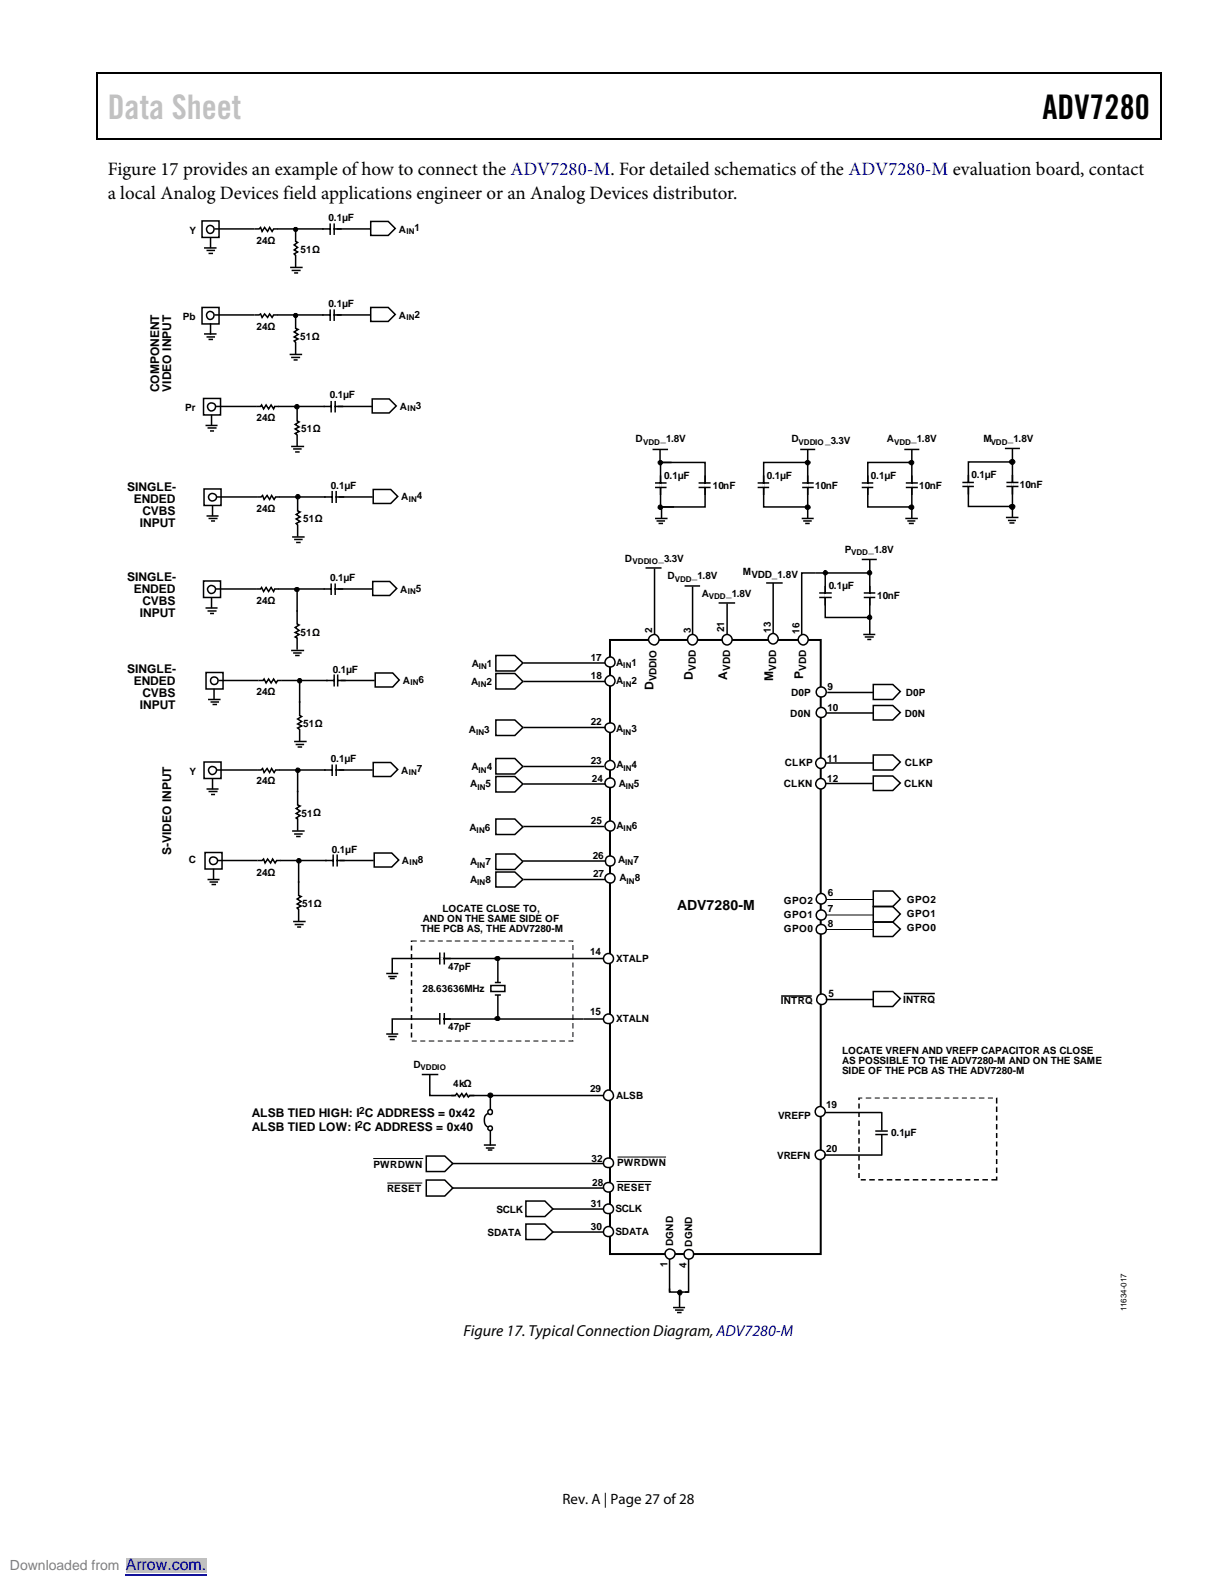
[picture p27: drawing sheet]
<svg xmlns="http://www.w3.org/2000/svg" width="216mm" height="279mm" viewBox="0 0 216 279" stroke-linecap="round" stroke-linejoin="round" font-family="sans-serif">
<defs><g id="words">
<text font-size="6" fill="#c1c1c1" x="19" y="21">Data Sheet</text>
<text font-size="6" x="184.3" y="21">ADV7280</text>
<g font-size="3.3">
<text x="19" y="35.2">a local Analog Devices field applications engineer or an Analog Devices distributor.</text>
<text x="19" y="30.9">Figure 17 provides an example of how to connect the ADV7280-M. For detailed schematics of the ADV7280-M evaluation board, contact</text>
</g>
<text font-size="2.8" x="82" y="236.3">Figure 17. Typical Connection Diagram,ADV7280-M</text>
<text font-size="2.8" fill="#00f" x="22.2" y="277.6">Arrow.com.</text>
<text font-size="2.6" x="99.5" y="266">Rev. A | Page 27 of 28</text>
<text font-size="2.5" x="119.7" y="160.9">ADV7280-M</text>
<text font-size="2.5" fill="#808080" x="1.8" y="277.6">Downloaded from</text>
<g font-size="2.1">
<text x="28.2" y="69.4" transform="rotate(-90 28.2 69.4)">COMPONENT</text>
<text x="30.3" y="69.3" transform="rotate(-90 30.3 69.3)">VIDEO INPUT</text>
<text x="22.5" y="86.9">SINGLE-</text>
<text x="23.6" y="89">ENDED</text>
<text x="24.7" y="93.3">INPUT</text>
<text x="25.2" y="91.1">CVBS</text>
<text x="22.5" y="102.8">SINGLE-</text>
<text x="23.6" y="104.9">ENDED</text>
<text x="25.2" y="107.1">CVBS</text>
<text x="24.7" y="109.2">INPUT</text>
<text x="22.5" y="119">SINGLE-</text>
<text x="23.6" y="121.1">ENDED</text>
<text x="24.7" y="125.3">INPUT</text>
<text x="25.2" y="123.2">CVBS</text>
<text x="115.6" y="122" transform="rotate(-90 115.6 122)">D</text>
<text x="122.5" y="120.2" transform="rotate(-90 122.5 120.2)">D</text>
<text x="128.6" y="120.2" transform="rotate(-90 128.6 120.2)">A</text>
<text x="136.7" y="120.4" transform="rotate(-90 136.7 120.4)">M</text>
<text x="142" y="120.1" transform="rotate(-90 142 120.1)">P</text>
<text x="30.3" y="151.2" transform="rotate(-90 30.3 151.2)">S-VIDEO INPUT</text>
<text x="44.5" y="197.6">ALSB TIED HIGH: I C ADDRESS = 0x42</text>
<text x="44.5" y="200.1">ALSB TIED LOW: I C ADDRESS = 0x40</text>
</g>
<g font-size="1.8">
<text x="33.5" y="41.3">Y</text>
<text x="58.1" y="39.1">0.1µF</text>
<text x="70.5" y="41.1">A</text>
<text x="73.3" y="40.9">1</text>
<text x="45.4" y="43.1">24Ω</text>
<text x="53.1" y="44.7">51Ω</text>
<text x="32.4" y="56.6">Pb</text>
<text x="45.4" y="58.3">24Ω</text>
<text x="58.1" y="54.3">0.1µF</text>
<text x="70.5" y="56.4">A</text>
<text x="73.3" y="56.2">2</text>
<text x="53.1" y="60.2">51Ω</text>
<text x="58.3" y="70.4">0.1µF</text>
<text x="32.7" y="72.7">Pr</text>
<text x="45.4" y="74.5">24Ω</text>
<text x="53.3" y="76.4">51Ω</text>
<text x="70.7" y="72.5">A</text>
<text x="73.5" y="72.3">3</text>
<text x="112.4" y="78.2">D</text>
<text x="116.8" y="78.2">_1.8V</text>
<text x="139.9" y="78.2">D</text>
<text x="145.9" y="78.5">_3.3V</text>
<text x="156.8" y="78.2">A</text>
<text x="161.1" y="78.2">_1.8V</text>
<text x="173.9" y="78.2">M</text>
<text x="178.2" y="78.2">_1.8V</text>
<text x="58.5" y="86.5">0.1µF</text>
<text x="70.9" y="88.5">A</text>
<text x="73.7" y="88.3">4</text>
<text x="117.5" y="84.6">0.1µF</text>
<text x="126" y="86.4">10nF</text>
<text x="135.6" y="84.6">0.1µF</text>
<text x="144.1" y="86.4">10nF</text>
<text x="154" y="84.6">0.1µF</text>
<text x="162.5" y="86.4">10nF</text>
<text x="171.8" y="84.5">0.1µF</text>
<text x="180.3" y="86.3">10nF</text>
<text x="45.4" y="90.5">24Ω</text>
<text x="53.6" y="92.3">51Ω</text>
<text x="110.5" y="99.3">D</text>
<text x="116.4" y="99.3">_3.3V</text>
<text x="131.3" y="101.7">M</text>
<text x="149.4" y="97.7">P</text>
<text x="153.6" y="97.7">_1.8V</text>
<text x="45.4" y="106.9">24Ω</text>
<text x="58.4" y="102.8">0.1µF</text>
<text x="70.8" y="104.8">A</text>
<text x="73.6" y="104.6">5</text>
<text x="118.1" y="102.4">D</text>
<text x="122.4" y="102.4">_1.8V</text>
<text x="124.1" y="105.5">A</text>
<text x="128.4" y="105.5">_1.8V</text>
<text x="132.9" y="102.2">VDD_1.8V</text>
<text x="146.5" y="104.1">0.1µF</text>
<text x="155.1" y="105.9">10nF</text>
<text x="53.1" y="112.4">51Ω</text>
<text x="115.3" y="111.9" transform="rotate(-90 115.3 111.9)">2</text>
<text x="122.1" y="111.9" transform="rotate(-90 122.1 111.9)">3</text>
<text x="128" y="111.8" transform="rotate(-90 128 111.8)">21</text>
<text x="136.3" y="111.9" transform="rotate(-90 136.3 111.9)">13</text>
<text x="141.4" y="112" transform="rotate(-90 141.4 112)">16</text>
<text x="58.8" y="118.9">0.1µF</text>
<text x="83.4" y="117.9">A</text>
<text x="86.1" y="117.9">1</text>
<text x="104.5" y="116.8">17</text>
<text x="108.9" y="117.7">A</text>
<text x="111.6" y="117.7">1</text>
<text x="123.1" y="118.6" transform="rotate(-90 123.1 118.6)">VDD</text>
<text x="129.1" y="118.6" transform="rotate(-90 129.1 118.6)">VDD</text>
<text x="137.3" y="118.6" transform="rotate(-90 137.3 118.6)">VDD</text>
<text x="142.6" y="118.6" transform="rotate(-90 142.6 118.6)">VDD</text>
<text x="45.4" y="123">24Ω</text>
<text x="71.2" y="120.9">A</text>
<text x="74" y="120.8">6</text>
<text x="83.3" y="121.1">A</text>
<text x="86" y="121.1">2</text>
<text x="104.5" y="120.1">18</text>
<text x="108.9" y="121">A</text>
<text x="111.6" y="121">2</text>
<text x="116.1" y="120.5" transform="rotate(-90 116.1 120.5)">VDDIO</text>
<text x="139.9" y="123">D0P</text>
<text x="146.3" y="122">9</text>
<text x="146.3" y="125.7">10</text>
<text x="160.2" y="123">D0P</text>
<text x="53.6" y="128.6">51Ω</text>
<text x="82.9" y="129.5">A</text>
<text x="85.6" y="129.5">3</text>
<text x="104.5" y="128.1">22</text>
<text x="108.9" y="129.5">A</text>
<text x="111.6" y="129.5">3</text>
<text x="139.7" y="126.7">D0N</text>
<text x="160" y="126.7">D0N</text>
<text x="33.5" y="137">Y</text>
<text x="58.5" y="134.8">0.1µF</text>
<text x="70.9" y="136.8">A</text>
<text x="73.7" y="136.6">7</text>
<text x="83.4" y="136.3">A</text>
<text x="86.1" y="136.3">4</text>
<text x="104.5" y="135.1">23</text>
<text x="109" y="135.9">A</text>
<text x="111.7" y="135.9">4</text>
<text x="138.8" y="135.5">CLKP</text>
<text x="146.3" y="134.7">11</text>
<text x="160" y="135.5">CLKP</text>
<text x="45.4" y="138.6">24Ω</text>
<text x="83.2" y="139.2">A</text>
<text x="85.9" y="139.2">5</text>
<text x="104.6" y="138.2">24</text>
<text x="109.4" y="139.1">A</text>
<text x="112.1" y="139.1">5</text>
<text x="138.6" y="139.2">CLKN</text>
<text x="146.3" y="138.3">12</text>
<text x="159.9" y="139.2">CLKN</text>
<text x="53.3" y="144.4">51Ω</text>
<text x="83" y="146.9">A</text>
<text x="85.7" y="146.9">6</text>
<text x="104.5" y="145.7">25</text>
<text x="109" y="146.5">A</text>
<text x="111.7" y="146.5">6</text>
<text x="33.4" y="152.7">C</text>
<text x="45.4" y="154.9">24Ω</text>
<text x="58.7" y="150.8">0.1µF</text>
<text x="71.1" y="152.8">A</text>
<text x="73.9" y="152.6">8</text>
<text x="83.1" y="153">A</text>
<text x="85.8" y="153">7</text>
<text x="104.8" y="151.9">26</text>
<text x="104.9" y="155.2">27</text>
<text x="109.3" y="152.6">A</text>
<text x="109.5" y="155.9">A</text>
<text x="112" y="152.6">7</text>
<text x="112.2" y="155.9">8</text>
<text x="53.5" y="160.4">51Ω</text>
<text x="78.2" y="161.3">LOCATE CLOSE TO,</text>
<text x="83.1" y="156.1">A</text>
<text x="85.8" y="156.1">8</text>
<text x="138.6" y="159.9">GPO2</text>
<text x="146.4" y="158.5">6</text>
<text x="146.4" y="161.3">7</text>
<text x="160.4" y="159.7">GPO2</text>
<text x="74.4" y="164.9">THE PCB AS, THE ADV7280-M</text>
<text x="74.8" y="163.1">AND ON THE SAME SIDE OF</text>
<text x="138.6" y="162.4">GPO1</text>
<text x="138.6" y="164.8">GPO0</text>
<text x="146.4" y="163.9">8</text>
<text x="160.4" y="162.2">GPO1</text>
<text x="160.4" y="164.7">GPO0</text>
<text x="79.2" y="171.6">47pF</text>
<text x="104.3" y="169">14</text>
<text x="108.9" y="170.1">XTALP</text>
<text x="74.7" y="175.4">28.63636MHz</text>
<text x="104.3" y="179.6">15</text>
<text x="138" y="177.6">INTRQ</text>
<text x="146.5" y="176.2">5</text>
<text x="159.7" y="177.3">INTRQ</text>
<text x="79.2" y="182.2">47pF</text>
<text x="108.9" y="180.8">XTALN</text>
<text x="73.1" y="188.8">D</text>
<text x="148.9" y="186.4">LOCATE VREFN AND VREFP CAPACITOR AS CLOSE</text>
<text x="148.9" y="188.1">AS POSSIBLE TO THE ADV7280-M AND ON THE SAME</text>
<text x="148.9" y="189.9">SIDE OF THE PCB AS THE ADV7280-M</text>
<text x="63.5" y="197">2</text>
<text x="80.2" y="192.3">4kΩ</text>
<text x="104.3" y="193.1">29</text>
<text x="108.9" y="194.3">ALSB</text>
<text x="137.6" y="197.8">VREFP</text>
<text x="146.1" y="195.9">19</text>
<text x="63.2" y="199.5">2</text>
<text x="146.1" y="203.7">20</text>
<text x="157.6" y="200.9">0.1µF</text>
<text x="66" y="206.5">PWRDWN</text>
<text x="104.6" y="205.4">32</text>
<text x="104.7" y="209.8">28</text>
<text x="109.1" y="206.3">PWRDWN</text>
<text x="137.4" y="205">VREFN</text>
<text x="68.5" y="210.8">RESET</text>
<text x="87.8" y="214.4">SCLK</text>
<text x="104.5" y="213.5">31</text>
<text x="108.8" y="214.4">SCLK</text>
<text x="109.1" y="210.6">RESET</text>
<text x="86.2" y="218.5">SDATA</text>
<text x="104.5" y="217.5">30</text>
<text x="108.8" y="218.4">SDATA</text>
<text x="119" y="220.4" transform="rotate(-90 119 220.4)">DGND</text>
<text x="122.4" y="220.5" transform="rotate(-90 122.4 220.5)">DGND</text>
<text x="118" y="224.1" transform="rotate(-90 118 224.1)">1</text>
<text x="121.4" y="224.2" transform="rotate(-90 121.4 224.2)">4</text>
</g>
<g font-size="1.4">
<text x="71.9" y="41.4">IN</text>
<text x="71.9" y="56.6">IN</text>
<text x="72.1" y="72.7">IN</text>
<text x="113.7" y="78.6">VDD</text>
<text x="141.2" y="78.6">VDDIO</text>
<text x="158.1" y="78.6">VDD</text>
<text x="175.2" y="78.6">VDD</text>
<text x="72.3" y="88.7">IN</text>
<text x="111.9" y="99.8">VDDIO</text>
<text x="150.5" y="98.2">VDD</text>
<text x="72.1" y="105">IN</text>
<text x="119.3" y="102.8">VDD</text>
<text x="125.3" y="106">VDD</text>
<text x="84.7" y="118.3">IN</text>
<text x="110.2" y="118.2">IN</text>
<text x="72.6" y="121.2">IN</text>
<text x="84.6" y="121.5">IN</text>
<text x="110.2" y="121.4">IN</text>
<text x="84.2" y="130">IN</text>
<text x="110.2" y="130">IN</text>
<text x="72.3" y="137">IN</text>
<text x="84.6" y="136.7">IN</text>
<text x="110.2" y="136.3">IN</text>
<text x="84.4" y="139.7">IN</text>
<text x="110.7" y="139.6">IN</text>
<text x="84.3" y="147.4">IN</text>
<text x="110.3" y="147">IN</text>
<text x="72.4" y="153">IN</text>
<text x="84.4" y="153.4">IN</text>
<text x="110.6" y="153">IN</text>
<text x="84.4" y="156.6">IN</text>
<text x="110.8" y="156.3">IN</text>
<text x="74.3" y="189.3">VDDIO</text>
<text x="199.2" y="231.8" transform="rotate(-90 199.2 231.8)">11634-017</text>
</g>
</g></defs>
<path d="M17 12.7h.3v1h-.3zM17 12.7h.3v.3h-.3zM82.7 12.7h.2v.3h-.2zM205.2 12.7h.3v1h-.3zM205.2 12.7h.3v.3h-.3zM17 24.4h.3v.3h-.3zM82.4 24.4h.3v.3h-.3zM205.2 24.4h.3v.3h-.3z" fill="#000"/>
<path d="M17.1 13.7v10.7M17.3 12.8h65.4M82.9 12.8h122.3M205.3 13.7v10.7M17.3 24.5h187.9" fill="none" stroke="#000" stroke-width=".25"/>
<path d="M107.6 169.5h-38.2v2.7" fill="none" stroke="#000" stroke-width=".27"/>
<path d="M107.9 113.2h37.2v108.6h-37.2z" fill="none" stroke="#000" stroke-width=".35"/>
<circle cx="107.6" cy="213.8" r=".87" fill="#fff"/>
<g fill="none" stroke="#000" stroke-width=".27">
<path d="M97.6 213.8h9.1"/>
<circle cx="107.6" cy="213.8" r=".87"/>
</g>
<path d="M93 212.4h3.4l1.4 1.4-1.4 1.3h-3.4z" fill-rule="evenodd" fill="#fff"/>
<path d="M93 212.4h3.4l1.4 1.4-1.4 1.3h-3.4z" fill="none" stroke="#000" stroke-width=".27"/>
<circle cx="107.6" cy="217.8" r=".89" fill="#fff"/>
<g fill="none" stroke="#000" stroke-width=".27">
<path d="M97.6 217.9h9.1"/>
<circle cx="107.6" cy="217.8" r=".89"/>
</g>
<path d="M93 216.5h3.4l1.4 1.4-1.4 1.3h-3.4z" fill-rule="evenodd" fill="#fff"/>
<path d="M93 216.5h3.4l1.4 1.4-1.4 1.3h-3.4z" fill="none" stroke="#000" stroke-width=".27"/>
<circle cx="107.9" cy="117.1" r=".89" fill="#fff"/>
<circle cx="107.9" cy="117.1" r=".89" fill="none" stroke="#000" stroke-width=".27"/>
<circle cx="107.9" cy="120.4" r=".9" fill="#fff"/>
<circle cx="107.9" cy="120.4" r=".9" fill="none" stroke="#000" stroke-width=".27"/>
<circle cx="107.9" cy="128.7" r=".89" fill="#fff"/>
<circle cx="107.9" cy="128.7" r=".89" fill="none" stroke="#000" stroke-width=".27"/>
<circle cx="107.9" cy="135.3" r=".88" fill="#fff"/>
<circle cx="107.9" cy="135.3" r=".88" fill="none" stroke="#000" stroke-width=".27"/>
<circle cx="145.2" cy="159" r=".9" fill="#fff"/>
<circle cx="145.2" cy="159" r=".9" fill="none" stroke="#000" stroke-width=".27"/>
<path d="M146.1 159.1h8.3" fill="none" stroke="#000" stroke-width=".18"/>
<circle cx="145.2" cy="161.8" r=".89" fill="#fff"/>
<circle cx="145.2" cy="161.8" r=".89" fill="none" stroke="#000" stroke-width=".27"/>
<path d="M146.1 161.8h8.3" fill="none" stroke="#000" stroke-width=".18"/>
<circle cx="145.2" cy="164.3" r=".88" fill="#fff"/>
<circle cx="145.2" cy="164.3" r=".88" fill="none" stroke="#000" stroke-width=".27"/>
<path d="M146.1 164.4h8.3" fill="none" stroke="#000" stroke-width=".18"/>
<circle cx="145.2" cy="122.4" r=".89" fill="#fff"/>
<circle cx="145.2" cy="122.4" r=".89" fill="none" stroke="#000" stroke-width=".27"/>
<circle cx="145.2" cy="126" r=".89" fill="#fff"/>
<circle cx="145.2" cy="126" r=".89" fill="none" stroke="#000" stroke-width=".27"/>
<circle cx="145.1" cy="135" r=".9" fill="#fff"/>
<circle cx="145.1" cy="135" r=".9" fill="none" stroke="#000" stroke-width=".27"/>
<circle cx="145.1" cy="138.6" r=".89" fill="#fff"/>
<g fill="none" stroke="#000" stroke-width=".27">
<path d="M68.3 172.2h2.1M68.6 172.7h1.6M68.9 173h.9M77.8 179.1v2.1M77.8 168.4v2.2M78.4 169.5h1.3M78.6 179.1v2.1M78.6 168.4v2.2M86.8 174.3h2.5v1h-2.5zM87.5 173.7h1.1M87.5 176h1.1M88 169.8v3.9"/>
<path d="M88 176v3.8M68.3 182.9h2.1M68.6 183.3h1.6M68.9 183.8h.9M78.4 180.2h1.3M107.6 180.2h-38.2v2.7"/>
<circle cx="145.1" cy="138.6" r=".89"/>
</g>
<path d="M87.6 169.3a.47 .47 0 0 1 .8 .2l-.1 .2a.5 .5 0 0 1-.8-.2zM87.6 179.9a.47 .47 0 0 1 .8 .2l-.1 .2a.5 .5 0 0 1-.8-.2z" fill="#000"/>
<path d="M87.6 169.3a.47 .47 0 0 1 .8 .2l-.1 .2a.5 .5 0 0 1-.8-.2zM87.6 179.9a.47 .47 0 0 1 .8 .2l-.1 .2a.5 .5 0 0 1-.8-.2z" fill="none" stroke="#000" stroke-width=".18"/>
<path d="M77.8 169.5h.8M77.8 180.2h.8" fill="none" stroke="#fff" stroke-width=".35"/>
<circle cx="107.6" cy="169.5" r=".89" fill="#fff"/>
<circle cx="107.6" cy="169.5" r=".89" fill="none" stroke="#000" stroke-width=".27"/>
<circle cx="107.6" cy="180.2" r=".87" fill="#fff"/>
<g fill="none" stroke="#000" stroke-width=".27">
<path d="M76 190v3.7h31.6M85.6 202.5h2.1M85.9 203h1.5M86.3 203.4h.8"/>
<circle cx="107.6" cy="180.2" r=".87"/>
</g>
<circle cx="86.7" cy="193.7" r=".43" fill="#000"/>
<circle cx="86.7" cy="193.7" r=".43" fill="none" stroke="#000" stroke-width=".18"/>
<circle cx="107.6" cy="193.7" r=".9" fill="#fff"/>
<g fill="none" stroke="#000" stroke-width=".27">
<path d="M74.6 190h2.9"/>
<circle cx="107.6" cy="193.7" r=".9"/>
</g>
<path d="M80.4 193.6h2.6l-.1 .3h-2.6z" fill="#fff"/>
<path d="M79.8 193.7h.7l.3-.3 .4 .6 .5-.6 .3 .6 .5-.6 .3 .6 .3-.3h.8" fill="none" stroke="#000" stroke-width=".27"/>
<circle cx="86.7" cy="199.5" r=".42" fill="#fff"/>
<circle cx="86.7" cy="199.5" r=".42" fill="none" stroke="#000" stroke-width=".27"/>
<circle cx="86.7" cy="196.6" r=".44" fill="#fff"/>
<g fill="none" stroke="#000" stroke-width=".27">
<path d="M86.3 196.9a1.46 1.46 0 0 0 0 2.4M86.7 193.8v2.4M86.7 199.8v2.8"/>
<circle cx="86.7" cy="196.6" r=".44"/>
</g>
<circle cx="118.5" cy="221.8" r=".9" fill="#fff"/>
<g fill="none" stroke="#000" stroke-width=".27">
<path d="M118.4 222.6v5.8M119 231.2h2.1M119.4 231.7h1.5M119.7 232.1h.8"/>
<circle cx="118.5" cy="221.8" r=".9"/>
</g>
<circle cx="121.8" cy="221.8" r=".85" fill="#fff"/>
<g fill="none" stroke="#000" stroke-width=".27">
<path d="M115.7 100.5v12M153.8 112.2v-10.9h-12v11.2M121.8 222.6v5.9h-.7"/>
<circle cx="121.8" cy="221.8" r=".85"/>
</g>
<circle cx="120.2" cy="228.6" r=".41" fill="#000"/>
<circle cx="120.2" cy="228.6" r=".41" fill="none" stroke="#000" stroke-width=".18"/>
<circle cx="115.6" cy="113.1" r=".92" fill="#fff"/>
<g fill="none" stroke="#000" stroke-width=".27">
<path d="M122.5 103.7v8.8"/>
<circle cx="115.6" cy="113.1" r=".92"/>
</g>
<circle cx="122.4" cy="113.1" r=".91" fill="#fff"/>
<circle cx="122.4" cy="113.1" r=".91" fill="none" stroke="#000" stroke-width=".27"/>
<circle cx="142" cy="113.1" r=".9" fill="#fff"/>
<g fill="none" stroke="#000" stroke-width=".27">
<path d="M152.4 98.9h2.6M153.8 98.9v2.4M114.1 100.4h2.9M121 103.6h2.8M128.6 106.7v5.8"/>
<circle cx="142" cy="113.1" r=".9"/>
</g>
<circle cx="128.6" cy="113.1" r=".91" fill="#fff"/>
<g fill="none" stroke="#000" stroke-width=".27">
<path d="M115.4 79.5h2.7M116.7 79.5v2.4M141.5 79.5h2.6M142.8 79.5v2.4M159.9 79.5h2.7M161.2 79.5v2.4M115.8 86.2h2.1M115.8 85.4h2.1M115.8 91.7h2.2M116.1 92.1h1.5M116.4 92.6h.8M116.5 81.8h8.2v7.8h-8.3"/>
<path d="M116.8 84.1v1.4M116.8 86.1v1.4M117 89.6v2.1M118.7 81.8h-1.9v7.8h2.4M123.5 86.2h2.1M123.5 85.4h2.1M124.7 84.1v1.4M124.7 86.1v1.4M134 86.2h2M134 85.4h2M135 84.1v1.4M135 86.1v1.4"/>
<path d="M141.8 91.7h2.1M141.8 86.2h2.1M141.8 85.4h2.1M142 92.1h1.5M142.4 92.6h.8M142.8 89.6h-7.8v-7.8h7.8v9.9M142.8 84.1v1.4M142.8 86.1v1.4M152.4 86.2h2M152.4 85.4h2M153.4 84.1v1.4M153.4 86.1v1.4"/>
<path d="M160.1 91.7h2.2M160.2 86.2h2.1M160.2 85.4h2.1M160.4 92.1h1.5M160.7 92.6h.9M161.2 89.6h-7.8v-7.8h7.8v9.9M161.2 84.1v1.4M161.2 86.1v1.4M127.1 106.6h2.9M144.9 105.7h2.2M144.9 104.9h2.2M145.9 101.3v7.9h7.9"/>
<path d="M145.9 103.6v1.3M145.9 105.7v1.4M152.6 112.2h2.2M152.7 105.7h2.1M152.7 104.9h2.1M152.9 112.6h1.6M153.4 113.1h.7M153.8 103.6v1.3M153.8 105.7v1.4M79.9 210.1h26.8M118.4 227.9v.6h3.4M119.9 228.4h.3v2.7"/>
<circle cx="128.6" cy="113.1" r=".91"/>
</g>
<g fill="#000">
<path d="M160.8 81.6a.47 .47 0 0 1 .7 0 .44 .44 0 0 1-.3 .6l-.4-.2z"/>
<circle cx="116.8" cy="89.7" r=".39"/>
<circle cx="116.8" cy="81.8" r=".39"/>
<circle cx="142.8" cy="89.7" r=".43"/>
<circle cx="142.8" cy="81.8" r=".42"/>
<circle cx="161.2" cy="89.7" r=".4"/>
<circle cx="146" cy="101.3" r=".4"/>
<circle cx="153.8" cy="101.3" r=".39"/>
<circle cx="153.8" cy="109.2" r=".38"/>
</g>
<g fill="none" stroke="#000" stroke-width=".18">
<path d="M160.8 81.6a.47 .47 0 0 1 .7 0 .44 .44 0 0 1-.3 .6l-.4-.2z"/>
<circle cx="116.8" cy="89.7" r=".39"/>
<circle cx="116.8" cy="81.8" r=".39"/>
<circle cx="142.8" cy="89.7" r=".43"/>
<circle cx="142.8" cy="81.8" r=".42"/>
<circle cx="161.2" cy="89.7" r=".4"/>
<circle cx="146" cy="101.3" r=".4"/>
<circle cx="153.8" cy="101.3" r=".39"/>
<circle cx="153.8" cy="109.2" r=".38"/>
</g>
<path d="M116.8 85.4v.8M124.7 85.4v.8M135 85.4v.8M142.8 85.4v.8M153.4 85.4v.8M161.2 85.4v.8M145.9 104.9v.8M153.8 104.9v.8" fill="none" stroke="#fff" stroke-width=".35"/>
<path d="M75.4 208.7h3.3l1.4 1.4-1.4 1.4h-3.3z" fill-rule="evenodd" fill="#fff"/>
<path d="M75.4 208.7h3.3l1.4 1.4-1.4 1.4h-3.3z" fill="none" stroke="#000" stroke-width=".27"/>
<path d="M68.5 209.2h6.2" fill="none" stroke="#000" stroke-width=".18"/>
<circle cx="107.6" cy="209.9" r=".88" fill="#fff"/>
<g fill="none" stroke="#000" stroke-width=".27">
<path d="M79.9 205.8h26.8"/>
<circle cx="107.6" cy="209.9" r=".88"/>
</g>
<path d="M109 208.9h6.2" fill="none" stroke="#000" stroke-width=".18"/>
<path d="M75.4 204.4h3.3l1.4 1.4-1.4 1.4h-3.3z" fill-rule="evenodd" fill="#fff"/>
<path d="M75.4 204.4h3.3l1.4 1.4-1.4 1.4h-3.3z" fill="none" stroke="#000" stroke-width=".27"/>
<path d="M66 204.9h8.8" fill="none" stroke="#000" stroke-width=".18"/>
<circle cx="107.6" cy="205.6" r=".88" fill="#fff"/>
<g fill="none" stroke="#000" stroke-width=".27">
<path d="M177.7 79.3h2.6M179 79.4v2.4M170.2 86h2M170.2 85.3h2M171.2 84v1.4M171.2 86v1.4M177.9 91.5h2.2M178 86h2.1M178 85.3h2.1M178.2 92h1.4M178.5 92.5h.9M179 89.6h-7.8v-7.9h7.8v9.8"/>
<path d="M179 84v1.4M179 86v1.4M135.5 103.1h2.9M136.7 103.1v9.2"/>
<circle cx="107.6" cy="205.6" r=".88"/>
</g>
<g fill="none" stroke="#000" stroke-width=".18">
<path d="M109.2 204.6h8.6"/>
<circle cx="179" cy="89.6" r=".46"/>
<circle cx="179" cy="81.7" r=".45"/>
</g>
<g fill="#000">
<circle cx="179" cy="89.6" r=".46"/>
<circle cx="179" cy="81.7" r=".45"/>
</g>
<path d="M171.2 85.3v.7M179 85.3v.7" fill="none" stroke="#fff" stroke-width=".35"/>
<circle cx="136.7" cy="113" r=".9" fill="#fff"/>
<circle cx="136.7" cy="113" r=".9" fill="none" stroke="#000" stroke-width=".27"/>
<path d="M165.5 196.6h.8M165.4 204.4h.8" fill="none" stroke="#fff" stroke-width=".35"/>
<g fill="#000">
<path d="M72.6 166.3v.3l1.1-.1v-.2zM72.6 167.2v.9h.3v-.9zM72.6 168.7v1h.3v-1zM72.6 170.3v.9h.3v-.9zM72.6 171.8v.9h.3v-.9zM72.6 173.3v1h.3v-1zM72.6 174.9v.9h.3v-.9zM72.6 176.4v1h.3v-1zM72.6 178v.9h.3v-.9zM72.6 179.5v.9h.3v-.9zM72.6 181v1h.3v-1zM72.6 182.6v.9h.3v-.9zM72.8 184v.2h.9v-.2zM74.3 184v.2h.9v-.2zM75.8 184v.2h1v-.2zM77.4 184v.2h.9v-.2zM78.9 184v.2h1v-.2zM80.4 184v.2h1v-.2zM82 184v.2h.9v-.2zM83.5 184v.2h1v-.2zM85.1 184v.2h.9v-.2zM86.6 184v.2h.9v-.2zM88.1 184v.2h1v-.2zM89.7 184v.2h.9v-.2zM91.2 184v.2h1v-.2zM92.8 184v.2h.9v-.2zM94.3 184v.2h.9v-.2zM95.8 184v.2h1v-.2zM97.4 184v.2h.9v-.2zM98.9 184v.2h1v-.2zM100.5 184v.2h.9v-.2l-.2 .1 .1-.1zM101.2 182.5v.9h.2v-.9zM101.2 180.9v1h.2v-1zM101.2 179.4v1h.2v-1zM101.2 177.9v.9h.2v-.9zM101.2 176.3v1h.2v-1zM101.2 174.8v.9h.2v-.9zM101.2 173.3v.9h.2v-.9zM101.2 171.7v1h.2v-1zM101.2 170.2v.9h.2v-.9zM101.2 168.6v1h.2v-1zM101.2 167.1v.9h.2v-.9zM100.5 166.3v.2l.8-.1-.1 .1h.2v-.2zM98.9 166.3v.2h1v-.2zM97.4 166.3v.2h.9v-.2zM95.8 166.3v.2h1v-.2zM94.3 166.3v.2h.9v-.2zM92.8 166.3v.2h.9v-.2zM91.2 166.3v.2h1v-.2zM89.7 166.3v.2h.9v-.2zM88.1 166.3v.2h1v-.2zM86.6 166.3v.2h.9v-.2zM85.1 166.3v.2h.9v-.2zM83.5 166.3v.2h1v-.2zM82 166.3v.2h.9v-.2zM80.4 166.3v.2h1v-.2zM78.9 166.3v.2h1v-.2zM77.4 166.3v.2h.9v-.2zM75.8 166.3v.2h1v-.2zM74.3 166.3v.2h.9v-.2z"/>
<path d="M175.3 208.5v.3h1.1v-.7h-.3v.4zM176.1 206.5v.9h.3v-.9zM176.1 205v.8h.3v-.8zM176.1 203.4v.9h.3v-.9zM176.1 201.9v.8h.3v-.8zM176.1 200.4v.8h.3v-.8zM176.1 198.8v.9h.3v-.9zM176.1 197.3v.9h.3v-.9zM176.1 195.7v.9h.3v-.9zM176.1 194.2v.9h.3v-1h-.2v.2zM174.7 194.1v.2h.9v-.2zM173.1 194.1v.2h1v-.2zM171.6 194.1v.2h.9v-.2zM170.1 194.1v.2h.9v-.2zM168.5 194.1v.2h1v-.2zM167 194.1v.2h.9v-.2zM165.4 194.1v.2h1v-.2zM163.9 194.1v.2h1v-.2zM162.4 194.1v.2h.9v-.2zM160.8 194.1v.2h1v-.2zM159.3 194.1v.2h.9v-.2zM157.8 194.1v.2h.9v-.2zM156.2 194.1v.2h1v-.2zM154.7 194.1v.2h.9v-.2zM153.1 194.1v.2h1v-.2zM151.8 194.1v.4h.2v-.2h.5v-.2zM151.8 195.1v.9h.2v-.9zM151.8 196.6v.9h.2v-.9zM151.8 198.2v.9h.2v-.9zM151.8 199.7v.9h.2v-.9zM151.8 201.2v1h.2v-1zM151.8 202.7v1h.2v-1zM151.8 204.3v.9h.2v-.9zM151.8 205.8v1h.2v-1zM151.8 207.4v.9h.2v-.9zM152.2 208.5v.3h.9v-.3zM153.7 208.5v.3h1v-.3zM155.3 208.5v.3h.9v-.3zM156.8 208.5v.3h1v-.3zM158.3 208.5v.3h1v-.3zM159.9 208.5v.3h.9v-.3zM161.4 208.5v.3h1v-.3zM163 208.5v.3h.9v-.3zM164.5 208.5v.3h.9v-.3zM166 208.5v.3h1v-.3zM167.6 208.5v.3h.9v-.3zM169.1 208.5v.3h1v-.3zM170.7 208.5v.3h.9v-.3zM172.2 208.5v.3h.9v-.3zM173.7 208.5v.3h1v-.3z"/>
</g>
<circle cx="145" cy="196.6" r=".88" fill="#fff"/>
<circle cx="145" cy="196.6" r=".88" fill="none" stroke="#000" stroke-width=".27"/>
<circle cx="145" cy="204.2" r=".86" fill="#fff"/>
<circle cx="145" cy="204.2" r=".86" fill="none" stroke="#000" stroke-width=".27"/>
<circle cx="107.9" cy="155.3" r=".88" fill="#fff"/>
<circle cx="107.9" cy="155.3" r=".88" fill="none" stroke="#000" stroke-width=".27"/>
<circle cx="107.9" cy="152.3" r=".87" fill="#fff"/>
<circle cx="107.9" cy="152.3" r=".87" fill="none" stroke="#000" stroke-width=".27"/>
<circle cx="107.9" cy="146.1" r=".9" fill="#fff"/>
<circle cx="107.9" cy="146.1" r=".9" fill="none" stroke="#000" stroke-width=".27"/>
<circle cx="107.9" cy="138.4" r=".89" fill="#fff"/>
<g fill="none" stroke="#000" stroke-width=".27">
<path d="M145.9 138.5h8.4M146 134.9h8.4M146.1 126.1h8.3M146.3 122.5h8.1"/>
<circle cx="107.9" cy="138.4" r=".89"/>
</g>
<circle cx="145.3" cy="176.7" r=".9" fill="#fff"/>
<g fill="none" stroke="#000" stroke-width=".27">
<path d="M92.3 117.2h14.7M92.3 120.5h14.8M138.1 176.1h5.4M146 176.8h8.4M159.8 175.7h5.5M145.8 196.7h10.1M155.9 196.6v3.3M145.7 204.3h10.2M154.8 200.6h2.2M154.8 200h2.2M155.9 200.6v3.7"/>
<circle cx="145.3" cy="176.7" r=".9"/>
</g>
<path d="M87.9 115.9h3.3l1.4 1.3-1.4 1.5h-3.3z" fill-rule="evenodd" fill="#fff"/>
<path d="M87.7 115.9h3.3l1.5 1.3-1.5 1.5h-3.3z" fill="none" stroke="#000" stroke-width=".27"/>
<path d="M87.9 119.1h3.3l1.4 1.4-1.4 1.3h-3.3z" fill-rule="evenodd" fill="#fff"/>
<g fill="none" stroke="#000" stroke-width=".27">
<path d="M35.7 39.1h3v2.9h-3zM36.1 43.8h2.2M36.5 44.3h1.5M36.9 44.8h.8M37.2 42.1v1.7M52.3 40.3v2.4l.3 .2-.6 .4 .6 .5-.6 .4 .6 .4-.6 .3 .3 .3v1.9M87.7 119.1h3.3l1.5 1.4-1.5 1.3h-3.3z"/>
<circle cx="37.2" cy="40.6" r=".69"/>
</g>
<circle cx="52.3" cy="40.6" r=".37" fill="#000"/>
<circle cx="52.3" cy="40.6" r=".37" fill="none" stroke="#000" stroke-width=".18"/>
<path d="M46 40.3h2.6l-.1 .4h-2.7z" fill="#fff"/>
<path d="M58.4 39.5v2M59.1 39.5v2M49 40.5h9.5M49.1 40.5h-.7l-.3 .4-.4-.7-.4 .7-.5-.7-.5 .7-.2-.7-.3 .3h-7.9M59 40.5h6.6" fill="none" stroke="#000" stroke-width=".27"/>
<path d="M57.1 40.5h.8" fill="none" stroke="#fff" stroke-width=".35"/>
<path d="M65.6 39.2h3l1.3 1.2-1.3 1.2h-3z" fill-rule="evenodd" fill="#fff"/>
<path d="M65.6 39.2h3l1.3 1.2-1.3 1.2h-3zM91.7 152.3h15.3M91.7 155.5h15.3" fill="none" stroke="#000" stroke-width=".27"/>
<path d="M87.9 151h3.3l1.4 1.3-1.4 1.5h-3.3z" fill-rule="evenodd" fill="#fff"/>
<path d="M87.7 151h3.3l1.5 1.3-1.5 1.5h-3.3z" fill="none" stroke="#000" stroke-width=".27"/>
<path d="M87.9 154.2h3.3l1.4 1.3-1.4 1.4h-3.3z" fill-rule="evenodd" fill="#fff"/>
<path d="M91.9 128.6h15.2M92.1 138.6h15M92.5 135.5h14.3M87.7 154.2h3.3l1.5 1.3-1.5 1.4h-3.3zM91.8 146.2h15.1" fill="none" stroke="#000" stroke-width=".27"/>
<path d="M87.9 134.1h3.3l1.4 1.4-1.4 1.4h-3.3z" fill-rule="evenodd" fill="#fff"/>
<path d="M87.7 134.1h3.3l1.5 1.4-1.5 1.4h-3.3z" fill="none" stroke="#000" stroke-width=".27"/>
<path d="M87.9 137.3h3.3l1.4 1.3-1.4 1.5h-3.3z" fill-rule="evenodd" fill="#fff"/>
<path d="M87.7 137.3h3.3l1.5 1.3-1.5 1.5h-3.3z" fill="none" stroke="#000" stroke-width=".27"/>
<path d="M87.9 127.3h3.3l1.4 1.3-1.4 1.5h-3.3z" fill-rule="evenodd" fill="#fff"/>
<path d="M87.7 127.3h3.3l1.5 1.3-1.5 1.5h-3.3z" fill="none" stroke="#000" stroke-width=".27"/>
<path d="M87.9 144.8h3.3l1.4 1.4-1.4 1.4h-3.3z" fill-rule="evenodd" fill="#fff"/>
<g fill="none" stroke="#000" stroke-width=".27">
<path d="M35.7 54.4h3v2.9h-3zM36.1 59.1h2.2M36.5 59.6h1.5M37.2 57.3v1.8M51.3 47.3h2.2M51.6 47.8h1.6M52 48.3h.7M52.3 55.7v2.4l.4 .2-.7 .4 .7 .4-.7 .5 .7 .3-.7 .4 .3 .3v1.9M36.9 60h.8M87.7 144.8h3.3l1.5 1.4-1.5 1.4h-3.3z"/>
<circle cx="37.2" cy="55.8" r=".69"/>
</g>
<circle cx="52.3" cy="55.8" r=".37" fill="#000"/>
<circle cx="52.3" cy="55.8" r=".37" fill="none" stroke="#000" stroke-width=".18"/>
<path d="M46 55.5h2.6l-.1 .5h-2.7z" fill="#fff"/>
<path d="M49 55.7h9.5M49.1 55.7h-.7l-.3 .4-.4-.6-.4 .6-.5-.6-.5 .6-.2-.6-.3 .2h-7.9M58.4 54.7v2.1M59 55.7h6.6M59.1 54.7v2.1" fill="none" stroke="#000" stroke-width=".27"/>
<path d="M57.1 55.7h.8" fill="none" stroke="#fff" stroke-width=".35"/>
<path d="M65.6 54.4h3l1.3 1.2-1.3 1.2h-3z" fill-rule="evenodd" fill="#fff"/>
<g fill="none" stroke="#000" stroke-width=".27">
<path d="M65.6 54.4h3l1.3 1.2-1.3 1.2h-3zM36 70.5h3v2.9h-3zM36.3 75.2h2.2M36.7 75.7h1.6M37.1 76.2h.7M37.4 73.5v1.6M51.2 62.7h2.2M51.5 63.2h1.6M51.9 63.7h.7M52.5 72.1v2.3l.4 .2-.7 .5 .7 .4-.7 .4 .7 .4-.7 .4 .3 .2v1.9"/>
<circle cx="37.4" cy="72" r=".72"/>
</g>
<circle cx="52.5" cy="71.9" r=".39" fill="#000"/>
<circle cx="52.5" cy="71.9" r=".39" fill="none" stroke="#000" stroke-width=".18"/>
<path d="M46.2 71.7h2.6l-.2 .4h-2.5z" fill="#fff"/>
<path d="M49.2 71.9h9.4M49.3 71.9h-.7l-.2 .4-.5-.7-.4 .7-.4-.7-.5 .7-.3-.7-.2 .3h-7.9M58.6 70.9v2M59.2 71.9h6.6M59.3 70.9v2" fill="none" stroke="#000" stroke-width=".27"/>
<path d="M57.3 71.9h.7" fill="none" stroke="#fff" stroke-width=".35"/>
<path d="M65.8 70.5h3l1.3 1.3-1.3 1.2h-3z" fill-rule="evenodd" fill="#fff"/>
<g fill="none" stroke="#000" stroke-width=".27">
<path d="M51.5 79h2.3M51.8 79.4h1.5M52.2 79.9h.8M65.8 70.5h3l1.3 1.3-1.3 1.2h-3zM36.1 86.5h3v2.9h-3zM36.5 91.2h2.1M36.9 91.7h1.6M37.3 92.1h.7M37.6 89.5v1.7M52.6 88v2.4l.5 .1-.7 .5 .7 .4-.7 .4 .7 .4-.7 .4 .2 .2v2"/>
<circle cx="37.6" cy="87.9" r=".7"/>
</g>
<circle cx="52.7" cy="87.8" r=".4" fill="#000"/>
<circle cx="52.7" cy="87.8" r=".4" fill="none" stroke="#000" stroke-width=".18"/>
<path d="M46.3 87.7h2.7l-.2 .4h-2.6z" fill="#fff"/>
<path d="M38.4 87.9h7.8l.2-.3 .3 .7 .5-.7 .5 .7 .3-.7 .5 .7 .2-.4h.7M49.4 87.9h9.4M58.7 86.8v2.1M59.4 87.9h6.5M59.4 86.8v2.1" fill="none" stroke="#000" stroke-width=".27"/>
<path d="M57.4 87.9h.8" fill="none" stroke="#fff" stroke-width=".35"/>
<path d="M66 86.6h3.1l1.2 1.2-1.2 1.2h-3.1z" fill-rule="evenodd" fill="#fff"/>
<g fill="none" stroke="#000" stroke-width=".27">
<path d="M51.7 95h2.2M52 95.4h1.5M52.4 95.9h.8M66 86.6h3.1l1.2 1.2-1.2 1.2h-3.1zM36 102.7h3v3h-3zM36.3 107.5h2.2M36.7 108h1.6M37.1 108.5h.7M37.4 105.7v1.7M52.5 108v2.3l.4 .2-.7 .5 .7 .5-.7 .3 .7 .4-.7 .4 .3 .2v2"/>
<circle cx="37.4" cy="104.2" r=".71"/>
</g>
<circle cx="52.5" cy="104.2" r=".38" fill="#000"/>
<circle cx="52.5" cy="104.2" r=".38" fill="none" stroke="#000" stroke-width=".18"/>
<path d="M46.2 104h2.6l-.2 .4h-2.5z" fill="#fff"/>
<path d="M49.2 104.2h9.4M49.3 104.2h-.7l-.2 .4-.5-.7-.4 .7-.4-.7-.5 .7-.3-.7-.2 .3h-7.9M58.6 103.2v2M59.2 104.2h6.6M59.3 103.2v2" fill="none" stroke="#000" stroke-width=".27"/>
<path d="M57.3 104.2h.7" fill="none" stroke="#fff" stroke-width=".35"/>
<path d="M65.9 102.8h3l1.3 1.3-1.3 1.2h-3z" fill-rule="evenodd" fill="#fff"/>
<g fill="none" stroke="#000" stroke-width=".27">
<path d="M36.4 118.9h3v2.9h-3zM51.5 115h2.3M51.8 115.5h1.5M52.2 115.9h.8M52.5 104.2v3.8M65.9 102.8h3l1.3 1.3-1.3 1.2h-3zM36.8 123.7h2.2M37.2 124.1h1.5M37.6 124.6h.8M37.8 121.9v1.7M53 124.1v2.4l.3 .2-.7 .4 .7 .5-.7 .4 .7 .4-.7 .3 .4 .3v1.9"/>
<circle cx="37.9" cy="120.4" r=".68"/>
</g>
<circle cx="53" cy="120.4" r=".39" fill="#000"/>
<circle cx="53" cy="120.4" r=".39" fill="none" stroke="#000" stroke-width=".18"/>
<path d="M46.7 120.2h2.6l-.2 .3h-2.6z" fill="#fff"/>
<path d="M59.1 119.3v2.1M59.7 119.3v2.1M38.6 120.3h7.9l.2-.2 .4 .7 .4-.7 .4 .7 .5-.7 .4 .7 .3-.5h10M59.7 120.3h6.6" fill="none" stroke="#000" stroke-width=".27"/>
<path d="M57.8 120.3h.8" fill="none" stroke="#fff" stroke-width=".35"/>
<path d="M66.3 119h3.1l1.2 1.2-1.2 1.3h-3.1z" fill-rule="evenodd" fill="#fff"/>
<g fill="none" stroke="#000" stroke-width=".27">
<path d="M66.3 119h3.1l1.2 1.2-1.2 1.3h-3.1zM36.1 134.7h3v3h-3zM36.5 139.5h2.1M36.9 140h1.6M37.6 137.8v1.6M52 131.1h2.2M52.3 131.7h1.5M52.6 132.1h.8M52.6 140v2.4l.5 .1-.7 .5 .7 .4-.7 .5 .7 .3-.7 .5 .2 .1v2M53 120.4v3.7M37.3 140.5h.7"/>
<circle cx="37.6" cy="136.2" r=".72"/>
</g>
<circle cx="52.7" cy="136.2" r=".4" fill="#000"/>
<circle cx="52.7" cy="136.2" r=".4" fill="none" stroke="#000" stroke-width=".18"/>
<path d="M46.3 136h2.7l-.2 .3h-2.6z" fill="#fff"/>
<path d="M38.4 136.2h7.8l.2-.3 .3 .7 .5-.7 .5 .7 .3-.7 .5 .7 .2-.4h.7M49.4 136.2h9.4M58.7 135.2v2M59.4 136.2h6.5M59.4 135.2v2" fill="none" stroke="#000" stroke-width=".27"/>
<path d="M57.4 136.2h.8" fill="none" stroke="#fff" stroke-width=".35"/>
<path d="M66 134.8h3.1l1.2 1.3-1.2 1.2h-3.1z" fill-rule="evenodd" fill="#fff"/>
<g fill="none" stroke="#000" stroke-width=".27">
<path d="M52.6 136.3v3.7M66 134.8h3.1l1.2 1.3-1.2 1.2h-3.1zM36.3 150.8h3v2.9h-3zM36.7 155.5h2.1M37.1 156h1.5M37.4 156.4h.8M37.8 153.8v1.6M51.7 147h2.2M52 147.5h1.5M52.4 147.9h.8M52.8 156v2.4l.4 .1-.7 .5 .7 .4-.7 .5 .7 .3-.7 .4 .3 .2v2"/>
<circle cx="37.8" cy="152.2" r=".71"/>
</g>
<circle cx="52.8" cy="152.2" r=".4" fill="#000"/>
<circle cx="52.8" cy="152.2" r=".4" fill="none" stroke="#000" stroke-width=".18"/>
<path d="M46.5 152h2.6l-.1 .3h-2.7z" fill="#fff"/>
<path d="M49.5 152.2h9.5M49.6 152.2h-.7l-.3 .4-.4-.7-.4 .7-.5-.7-.4 .7-.3-.7-.3 .3h-7.8M58.9 151.1v2.1M59.5 152.2h6.6M59.6 151.1v2.1" fill="none" stroke="#000" stroke-width=".27"/>
<path d="M57.6 152.2h.8" fill="none" stroke="#fff" stroke-width=".35"/>
<path d="M66.2 150.8h3.1l1.2 1.3-1.2 1.2h-3.1z" fill-rule="evenodd" fill="#fff"/>
<path d="M52.8 152.3v3.7M66.2 150.8h3.1l1.2 1.3-1.2 1.2h-3.1zM154.4 157.6h3.5l1.3 1.4-1.3 1.3h-3.5zM51.8 163h2.2M52.1 163.5h1.6M52.5 163.9h.7M154.4 163h3.5l1.3 1.3-1.3 1.3h-3.5zM154.4 160.3h3.5l1.3 1.3-1.3 1.4h-3.5z" fill="none" stroke="#000" stroke-width=".27"/>
<path d="M154.6 137.2h3.4l1.4 1.3-1.4 1.3h-3.4z" fill-rule="evenodd" fill="#fff"/>
<path d="M154.4 137.2h3.5l1.3 1.3-1.3 1.3h-3.5z" fill="none" stroke="#000" stroke-width=".27"/>
<path d="M154.6 133.5h3.4l1.4 1.2-1.4 1.5h-3.4z" fill-rule="evenodd" fill="#fff"/>
<path d="M154.4 133.5h3.5l1.3 1.2-1.3 1.5h-3.5z" fill="none" stroke="#000" stroke-width=".27"/>
<path d="M154.6 124.8h3.4l1.4 1.2-1.4 1.3h-3.4z" fill-rule="evenodd" fill="#fff"/>
<path d="M154.4 124.8h3.5l1.3 1.2-1.3 1.3h-3.5z" fill="none" stroke="#000" stroke-width=".27"/>
<path d="M154.6 121h3.4l1.4 1.3-1.4 1.4h-3.4z" fill-rule="evenodd" fill="#fff"/>
<path d="M154.4 121h3.5l1.3 1.3-1.3 1.4h-3.5z" fill="none" stroke="#000" stroke-width=".27"/>
<path d="M154.6 175.3h3.4l1.4 1.3-1.4 1.4h-3.4z" fill-rule="evenodd" fill="#fff"/>
<path d="M154.4 175.3h3.5l1.3 1.3-1.3 1.4h-3.5z" fill="none" stroke="#000" stroke-width=".27"/>
<path d="M0 276.9h70.6" fill="none" stroke="#fff" stroke-width="2.5" stroke-linecap="butt"/>
<path d="M22.2 275.6h14.3v2.6h-14.3z" fill="#c0c0c0"/>
<path d="M22.2 278.6h14.3" fill="none" stroke="#00f" stroke-width=".19"/>
<path d="M0 276.9h70.6" fill="none" stroke="#fff" stroke-width="2.5" stroke-linecap="butt"/>
<path d="M22.2 275.6h14.3v2.6h-14.3z" fill="#c0c0c0"/>
<path d="M22.2 278.6h14.3" fill="none" stroke="#00f" stroke-width=".19"/>
<path d="M0 276.9h70.6" fill="none" stroke="#fff" stroke-width="2.5" stroke-linecap="butt"/>
<path d="M22.2 275.6h14.3v2.6h-14.3z" fill="#c0c0c0"/>
<path d="M22.2 278.6h14.3" fill="none" stroke="#00f" stroke-width=".19"/>
<path d="M0 276.9h70.6" fill="none" stroke="#fff" stroke-width="2.5" stroke-linecap="butt"/>
<path d="M22.2 275.6h14.3v2.6h-14.3z" fill="#c0c0c0"/>
<path d="M22.2 278.6h14.3" fill="none" stroke="#00f" stroke-width=".19"/>
<path d="M0 276.9h70.6" fill="none" stroke="#fff" stroke-width="2.5" stroke-linecap="butt"/>
<path d="M22.2 275.6h14.3v2.6h-14.3z" fill="#c0c0c0"/>
<path d="M22.2 278.6h14.3" fill="none" stroke="#00f" stroke-width=".19"/>
<path d="M0 276.9h70.6" fill="none" stroke="#fff" stroke-width="2.5" stroke-linecap="butt"/>
<path d="M22.2 275.6h14.3v2.6h-14.3z" fill="#c0c0c0"/>
<path d="M22.2 278.6h14.3" fill="none" stroke="#00f" stroke-width=".19"/>
<path d="M0 276.9h70.6" fill="none" stroke="#fff" stroke-width="2.5" stroke-linecap="butt"/>
<path d="M22.2 275.6h14.3v2.6h-14.3z" fill="#c0c0c0"/>
<path d="M22.2 278.6h14.3" fill="none" stroke="#00f" stroke-width=".19"/>
<path d="M0 276.9h70.6" fill="none" stroke="#fff" stroke-width="2.5" stroke-linecap="butt"/>
<path d="M22.2 275.6h14.3v2.6h-14.3z" fill="#c0c0c0"/>
<path d="M22.2 278.6h14.3" fill="none" stroke="#00f" stroke-width=".19"/>
<path d="M0 276.9h70.6" fill="none" stroke="#fff" stroke-width="2.5" stroke-linecap="butt"/>
<path d="M22.2 275.6h14.3v2.6h-14.3z" fill="#c0c0c0"/>
<path d="M22.2 278.6h14.3" fill="none" stroke="#00f" stroke-width=".19"/>
<path d="M0 276.9h70.6" fill="none" stroke="#fff" stroke-width="2.5" stroke-linecap="butt"/>
<path d="M22.2 275.6h14.3v2.6h-14.3z" fill="#c0c0c0"/>
<path d="M22.2 278.6h14.3" fill="none" stroke="#00f" stroke-width=".19"/>
<path d="M0 276.9h70.6" fill="none" stroke="#fff" stroke-width="2.5" stroke-linecap="butt"/>
<path d="M22.2 275.6h14.3v2.6h-14.3z" fill="#c0c0c0"/>
<path d="M22.2 278.6h14.3" fill="none" stroke="#00f" stroke-width=".19"/>
<path d="M0 276.9h70.6" fill="none" stroke="#fff" stroke-width="2.5" stroke-linecap="butt"/>
<path d="M22.2 275.6h14.3v2.6h-14.3z" fill="#c0c0c0"/>
<path d="M22.2 278.6h14.3" fill="none" stroke="#00f" stroke-width=".19"/>
<path d="M0 276.9h70.6" fill="none" stroke="#fff" stroke-width="2.5" stroke-linecap="butt"/>
<path d="M22.2 275.6h14.3v2.6h-14.3z" fill="#c0c0c0"/>
<path d="M22.2 278.6h14.3" fill="none" stroke="#00f" stroke-width=".19"/>
<path d="M0 276.9h70.6" fill="none" stroke="#fff" stroke-width="2.5" stroke-linecap="butt"/>
<path d="M22.2 275.6h14.3v2.6h-14.3z" fill="#c0c0c0"/>
<path d="M22.2 278.6h14.3" fill="none" stroke="#00f" stroke-width=".19"/>
<path d="M0 276.9h70.6" fill="none" stroke="#fff" stroke-width="2.5" stroke-linecap="butt"/>
<path d="M22.2 275.6h14.3v2.6h-14.3z" fill="#c0c0c0"/>
<path d="M22.2 278.6h14.3" fill="none" stroke="#00f" stroke-width=".19"/>
<path d="M0 276.9h70.6" fill="none" stroke="#fff" stroke-width="2.5" stroke-linecap="butt"/>
<path d="M22.2 275.6h14.3v2.6h-14.3z" fill="#c0c0c0"/>
<path d="M22.2 278.6h14.3" fill="none" stroke="#00f" stroke-width=".19"/>
<path d="M0 276.9h70.6" fill="none" stroke="#fff" stroke-width="2.5" stroke-linecap="butt"/>
<path d="M22.2 275.6h14.3v2.6h-14.3z" fill="#c0c0c0"/>
<path d="M22.2 278.6h14.3" fill="none" stroke="#00f" stroke-width=".19"/>
<path d="M0 276.9h70.6" fill="none" stroke="#fff" stroke-width="2.5" stroke-linecap="butt"/>
<path d="M22.2 275.6h14.3v2.6h-14.3z" fill="#c0c0c0"/>
<path d="M22.2 278.6h14.3" fill="none" stroke="#00f" stroke-width=".19"/>
<path d="M0 276.9h70.6" fill="none" stroke="#fff" stroke-width="2.5" stroke-linecap="butt"/>
<path d="M22.2 275.6h14.3v2.6h-14.3z" fill="#c0c0c0"/>
<path d="M22.2 278.6h14.3" fill="none" stroke="#00f" stroke-width=".19"/>
<path d="M0 276.9h70.6" fill="none" stroke="#fff" stroke-width="2.5" stroke-linecap="butt"/>
<path d="M22.2 275.6h14.3v2.6h-14.3z" fill="#c0c0c0"/>
<path d="M22.2 278.6h14.3" fill="none" stroke="#00f" stroke-width=".19"/>
<path d="M0 276.9h70.6" fill="none" stroke="#fff" stroke-width="2.5" stroke-linecap="butt"/>
<path d="M22.2 275.6h14.3v2.6h-14.3z" fill="#c0c0c0"/>
<path d="M22.2 278.6h14.3" fill="none" stroke="#00f" stroke-width=".19"/>
<path d="M0 276.9h70.6" fill="none" stroke="#fff" stroke-width="2.5" stroke-linecap="butt"/>
<path d="M22.2 275.6h14.3v2.6h-14.3z" fill="#c0c0c0"/>
<path d="M22.2 278.6h14.3" fill="none" stroke="#00f" stroke-width=".19"/>
<path d="M0 276.9h70.6" fill="none" stroke="#fff" stroke-width="2.5" stroke-linecap="butt"/>
<path d="M22.2 275.6h14.3v2.6h-14.3z" fill="#c0c0c0"/>
<path d="M22.2 278.6h14.3" fill="none" stroke="#00f" stroke-width=".19"/>
<path d="M0 276.9h70.6" fill="none" stroke="#fff" stroke-width="2.5" stroke-linecap="butt"/>
<path d="M22.2 275.6h14.3v2.6h-14.3z" fill="#c0c0c0"/>
<path d="M22.2 278.6h14.3" fill="none" stroke="#00f" stroke-width=".19"/>
<path d="M0 276.9h70.6" fill="none" stroke="#fff" stroke-width="2.5" stroke-linecap="butt"/>
<path d="M22.2 275.6h14.3v2.6h-14.3z" fill="#c0c0c0"/>
<path d="M22.2 278.6h14.3" fill="none" stroke="#00f" stroke-width=".19"/>
<path d="M0 276.9h70.6" fill="none" stroke="#fff" stroke-width="2.5" stroke-linecap="butt"/>
<path d="M22.2 275.6h14.3v2.6h-14.3z" fill="#c0c0c0"/>
<path d="M22.2 278.6h14.3" fill="none" stroke="#00f" stroke-width=".19"/>
<path d="M0 276.9h70.6" fill="none" stroke="#fff" stroke-width="2.5" stroke-linecap="butt"/>
<path d="M22.2 275.6h14.3v2.6h-14.3z" fill="#c0c0c0"/>
<path d="M22.2 278.6h14.3" fill="none" stroke="#00f" stroke-width=".19"/>
<use href="#words"/>
</svg>
